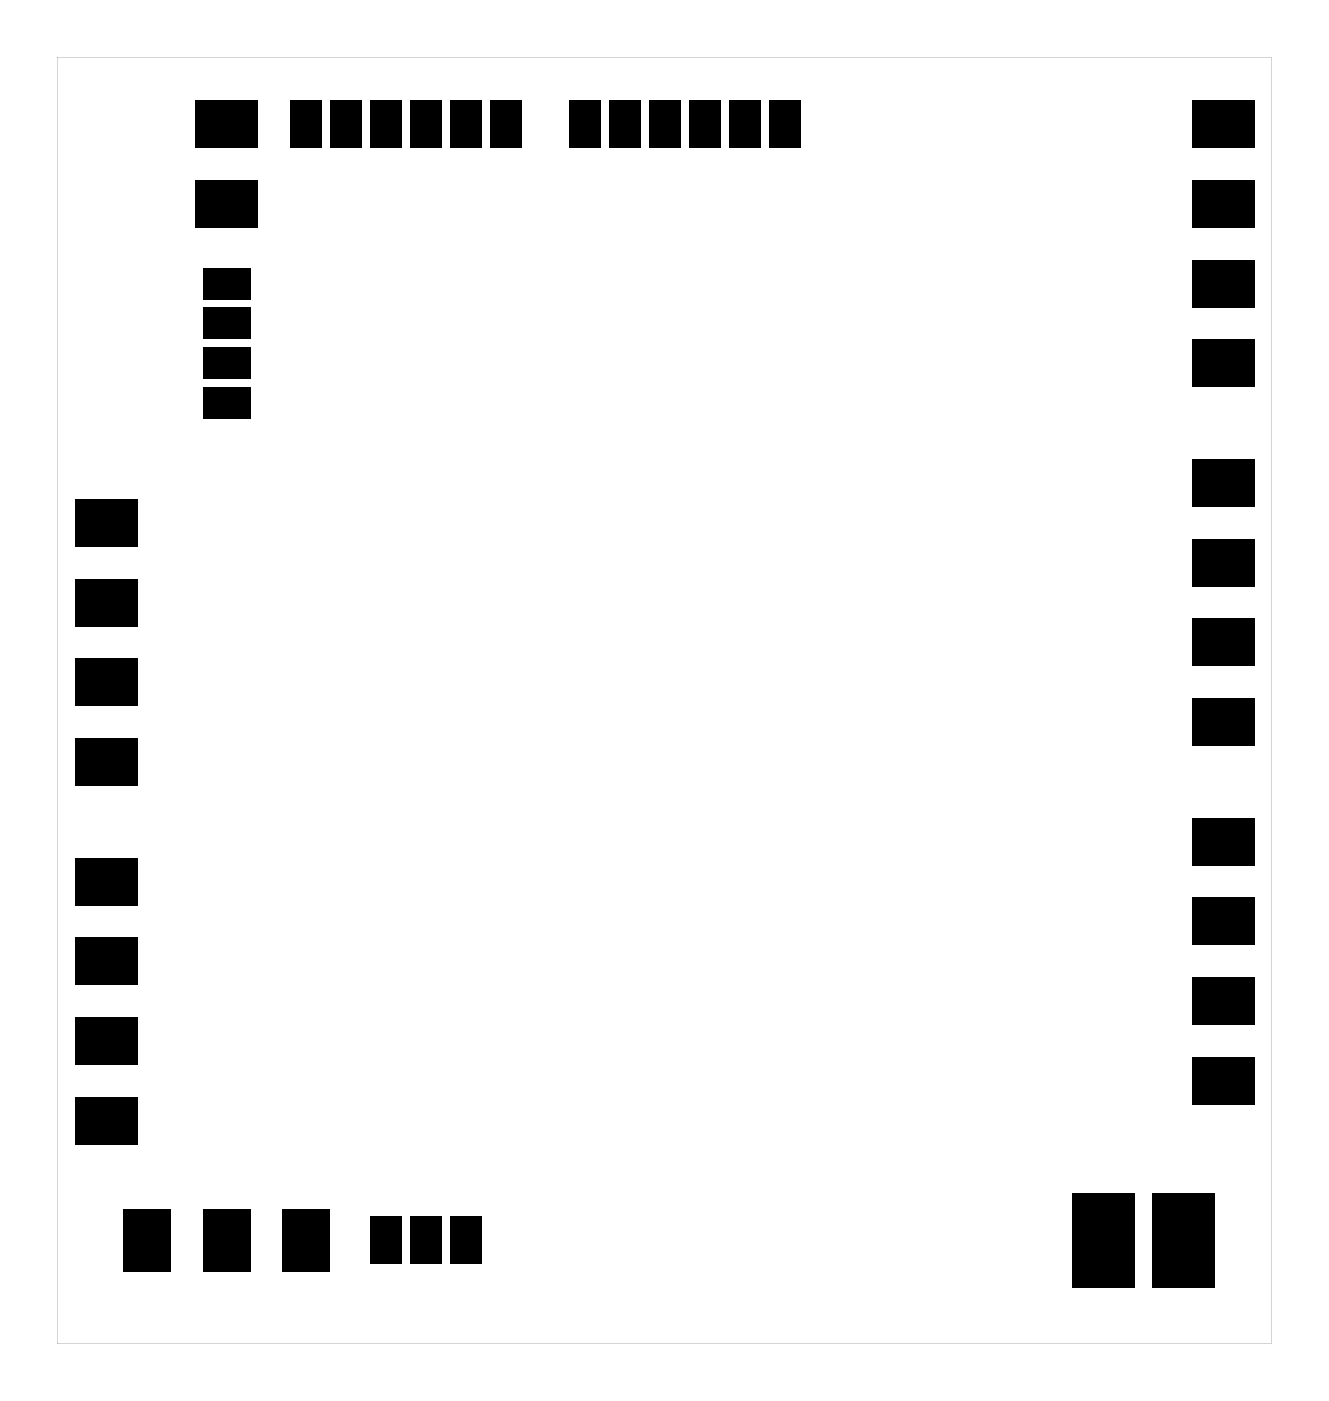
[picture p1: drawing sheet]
<svg xmlns="http://www.w3.org/2000/svg" width="85mm" height="89mm" viewBox="0 0 85 89" stroke-linecap="round" stroke-linejoin="round" font-family="sans-serif">
<g fill="#000">
<path d="M12.4 11.5h4v3h-4zM12.4 6.4h4v3h-4zM12.9 19.6h3v2h-3zM12.9 17.1h3v2h-3zM18.5 6.4h2v3h-2zM21.1 6.4h2v3h-2zM23.6 6.4h2v3h-2zM26.1 6.4h2v3h-2zM28.7 6.4h2v3h-2zM31.2 6.4h2v3h-2zM36.3 6.4h2v3h-2zM38.8 6.4h2v3h-2z"/>
<path d="M41.4 6.4h2v3h-2zM43.9 6.4h2v3h-2zM46.5 6.4h2v3h-2zM49 6.4h2v3h-2zM75.9 6.4h4v3h-4zM75.9 11.5h4v3h-4zM75.9 16.6h4v3h-4zM4.8 36.9h4v3h-4zM4.8 31.8h4v3h-4zM12.9 24.7h3v2h-3zM12.9 22.1h3v2h-3zM75.9 29.3h4v3h-4z"/>
<path d="M75.9 34.3h4v3h-4zM75.9 21.6h4v3h-4zM4.8 47h4v3h-4zM4.8 42h4v3h-4zM4.8 59.7h4v3h-4zM4.8 54.7h4v3h-4zM75.9 39.4h4v3h-4zM75.9 44.5h4v3h-4zM75.9 52.1h4v3h-4zM4.8 69.9h4v3h-4zM4.8 64.8h4v3h-4zM23.6 77.5h2v3h-2z"/>
<path d="M26.1 77.5h2v3h-2zM28.7 77.5h2v3h-2zM75.9 57.2h4v3h-4zM75.9 62.3h4v3h-4zM75.9 67.4h4v3h-4zM7.9 77h3v4h-3zM12.9 77h3v4h-3zM18 77h3v4h-3zM68.3 76h4v6h-4zM73.4 76h4v6h-4z"/>
<path d="M3.6 3.6v82h77.4v-82zM3.6 3.6h77.4v82h-77.4z"/>
</g>
</svg>
